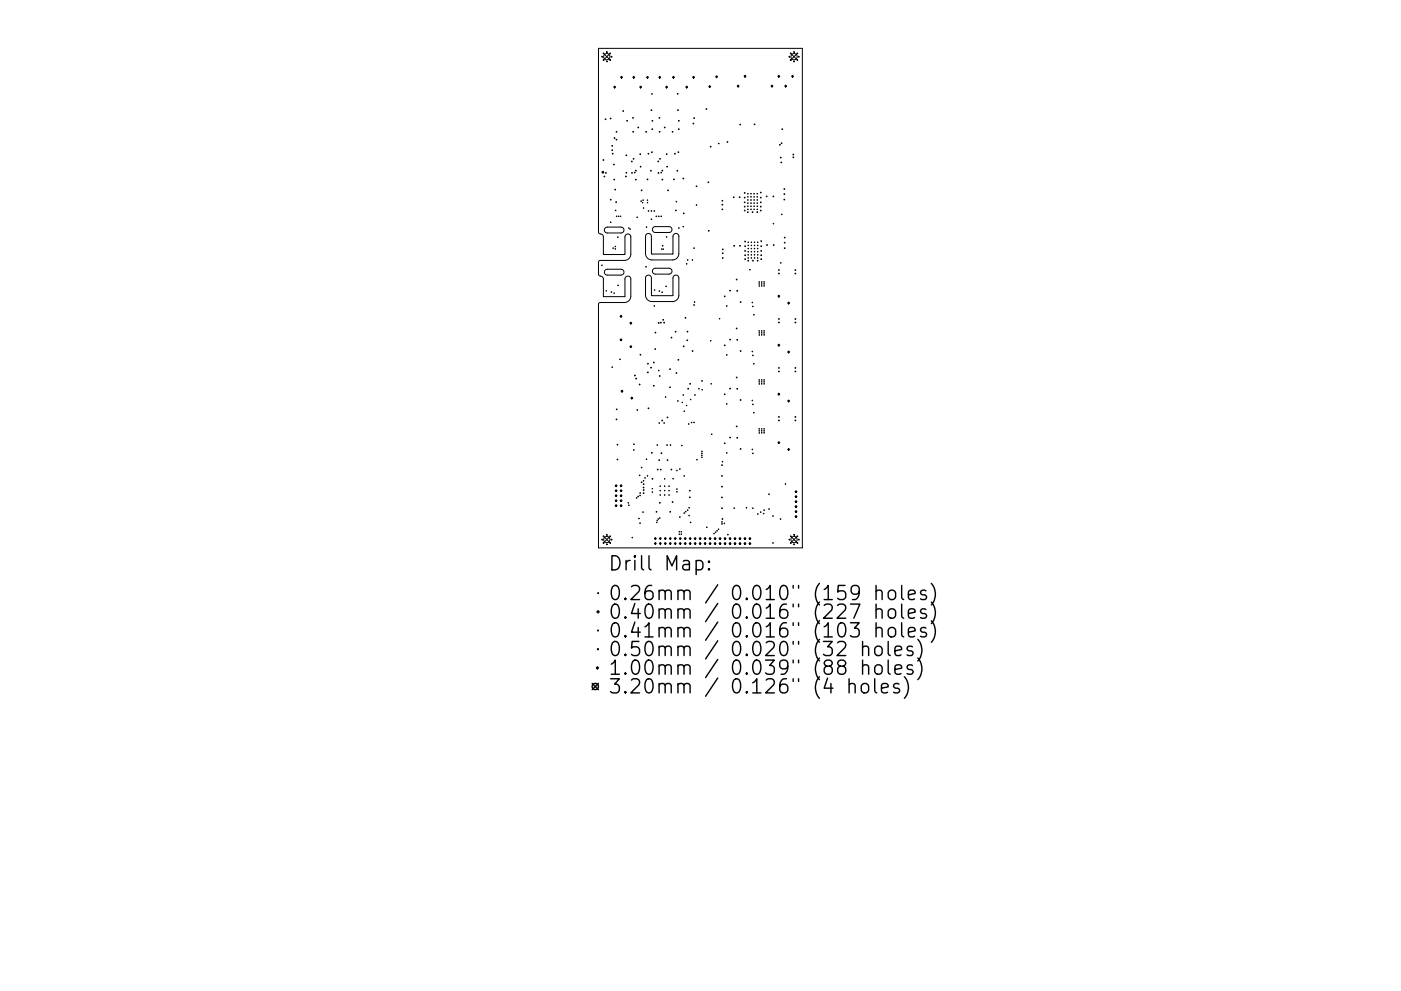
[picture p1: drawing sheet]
<svg xmlns="http://www.w3.org/2000/svg" width="297mm" height="210mm" viewBox="0 0 297 210" stroke-linecap="round" stroke-linejoin="round" font-family="sans-serif">
<defs><g id="words">
<g font-size="4.2">
<text x="128.9" y="121.1">Drill Map:</text>
<text x="128.9" y="127.4">0.26mm / 0.010&quot; (159 holes)</text>
<text x="128.9" y="131.3">0.40mm / 0.016&quot; (227 holes)</text>
<text x="128.9" y="135.3">0.41mm / 0.016&quot; (103 holes)</text>
<text x="128.9" y="139.2">0.50mm / 0.020&quot; (32 holes)</text>
<text x="128.9" y="143.2">1.00mm / 0.039&quot; (88 holes)</text>
<text x="128.9" y="147.2">3.20mm / 0.126&quot; (4 holes)</text>
</g>
</g></defs>
<g fill="none" stroke="#000" stroke-width=".21">
<path d="M126.9 10.3h43.2v105.9h-43.2v-51.6l.4-.4h5.1a1.35 1.35 0 0 0 1.3-1.4v-3.7l-.2-.4-.6-.1-.4 .4v3.9h-4.5l-.1-3.9-.2-.3-.6-.2-.2-.3v-2.6l.2-.3 5.3-.1a1.35 1.35 0 0 0 1.3-1.3v-3.7l-.2-.4-.6-.1-.4 .4v3.9h-4.5l-.1-3.9-.2-.3-.6-.2-.2-.3zM127.6 12l.1 .1zM127.9 11.2l.1 .2zM127.9 12.7l.1 .1zM128 11.4l1.3 1.3M128.6 11l.1 .1zM128.6 12.9l.1 .2zM129.3 11.2l.1 .2zM129.3 12.7l.1 .1zM129.3 11.4l-1.3 1.3M129.6 12l.1 .1zM130.1 18.5l.2-.2 .2 .2-.2 .2z"/>
<path d="M131.8 16.2l.2 .2-.2 .2-.2-.2zM134.4 16.2l.2 .2-.2 .2-.2-.2zM135.6 18.5l.2-.2 .2 .2-.2 .2zM137.3 16.2l.2 .2-.2 .2-.2-.2zM138.1 19.9h.2M138.2 19.8v.2M139.9 16.2l.2 .2-.2 .2-.2-.2zM141.3 18.3l.2 .2-.2 .2-.2-.2zM142.8 16.2l.2 .2-.2 .2-.2-.2zM145.4 18.5l.2-.2 .2 .2-.2 .2zM147 16.2l.3 .2-.3 .2-.2-.2zM150.3 18.4l.2-.2 .2 .2-.2 .2z"/>
<path d="M151.7 16.3l.2-.2 .2 .2-.2 .2zM156.3 18.3l.2-.2 .2 .2-.2 .2zM157.7 16.2l.3-.2 .2 .2-.2 .2zM163.5 18.3l.2-.2 .2 .2-.2 .2zM164.9 16.2l.2-.2 .2 .2-.2 .2zM166.4 18.3l.2-.2 .2 .2-.2 .2zM167.3 12l.1 .1zM167.6 11.2l.1 .2zM167.6 12.7l.1 .1zM167.7 11.4l1.3 1.3M167.8 16.2l.2-.2 .2 .2-.2 .2zM168.3 11l.1 .1z"/>
<path d="M168.3 12.9l.1 .2zM169 11.2l.1 .2zM169 12.7l.1 .1zM169 11.4l-1.3 1.3M169.3 12l.1 .1zM152.3 30.5h.2M152.4 30.4v.1M127.5 56.3h.2M127.6 56.2v.2M128.3 48.4l.4-.2h3.1l.4 .3 .1 .4-.2 .3-.3 .2h-3.1l-.5-.4zM128.3 57.3l.4-.2h3l.4 .2 .2 .5-.2 .3-.3 .3h-3.1l-.5-.4zM129.4 47.1h.2"/>
<path d="M129.5 47.1v.1M130 52.6l.1 .1M130.1 52.6l-.1 .1M130.4 52.3h.1M130.4 52.8l.1 .1M130.4 44.7h.2M130.5 52.2v.2M130.5 52.8l-.1 .1M130.5 44.6v.1M130.7 45.8l.1 .2M130.8 45.8l-.1 .2M130.9 50.3h.2"/>
<path d="M131 50.2v.2M131.1 45.8l.1 .2M131.2 45.8l-.1 .2M131.5 45.8l.1 .2M131.6 45.8l-.1 .2M133.3 48.3l.1 .1M133.4 48.3l-.1 .1M133.6 48.6l.1 .1M133.7 48.6l-.1 .1M135 46.1h.2M135.1 46v.2M135.9 42.6l.1 .1"/>
<path d="M136 42.6l-.1 .1M136.2 42.9l.1 .1M136.3 42.4l.1 .1M136.3 42.9l-.1 .1M136.4 44.1l.1 .1M136.4 42.4l-.1 .1M136.5 44.1l-.1 .1M136.9 56.6h.2M137 56.5v.2M137 48.2h.2M137 49.7l.6-.1 .5 .4 .1 3.9h4.4l.1-3.9 .3-.4h.6l.3 .5v3.7a1.35 1.35 0 0 1-1.3 1.3h-4.4a1.35 1.35 0 0 1-1.3-1.3v-3.6zM137 58.5l.6-.1 .5 .4 .1 3.9h4.4l.1-3.9 .3-.4 .6 .1 .3 .4v3.7a1.35 1.35 0 0 1-1.3 1.4h-4.4a1.35 1.35 0 0 1-1.3-1.4v-3.6z"/>
<path d="M137.1 48.1v.2M137.2 42.4l.1 .1M137.2 42.9l.1 .1M137.3 42.4l-.1 .1M137.3 42.9l-.1 .1M137.4 44.8h.2M137.5 44.7v.1M138 44.8h.2M138 46.5h.2M138.1 44.7v.1M138.1 46.4v.2M138.5 57.1l.4-.2h3l.4 .2 .2 .5-.2 .4-.3 .1-3.1 .1-.5-.5z"/>
<path d="M138.5 48.3l.4-.2h3.1l.4 .2 .1 .5-.2 .3-.3 .2h-3.2l-.5-.4zM138.6 44.8h.2M138.7 44.7v.2M139.1 45.9h.1M139.1 45.8v.2M139.6 45.9h.2M139.7 45.8v.2M140.1 45.9h.2M140.2 45.8v.2M140.2 52.8l.1 .1M140.3 52.8l-.1 .1M140.4 52.1h.2"/>
<path d="M140.5 52v.2M140.6 52.8l.1 .1M140.7 52.8l-.1 .1M141.2 50.3h.2M141.3 50.2v.1M143.3 42.8h.2M143.4 42.7v.2M143.9 48.3l.1 .1M144 48.3l-.1 .1M144.8 48l.1 .1M144.9 48l-.1 .1M145.5 56h.2"/>
<path d="M145.6 55.9v.2M145.7 55.1l.2 .1M145.9 55.1l-.2 .1M146.8 55.1l.1 .1M146.9 55.1l-.1 .1M147.1 52.7h.1M147.2 52.6v.1M147.6 43.5h.2M147.7 43.4v.2M158.5 41l.1 .2M158.5 41.7l.1 .1M158.5 42.4l.1 .1"/>
<path d="M158.5 43l.1 .1M158.5 43.7l.1 .1M158.5 44.4l.1 .1M158.6 51.4l.1 .1M158.6 52l.1 .1M158.6 52.7l.1 .1M158.6 53.3l.1 .2M158.6 54l.1 .1M158.6 54.7l.1 .1M158.6 41.7l-.1 .1M158.6 41l-.1 .2M158.6 42.4l-.1 .1"/>
<path d="M158.6 43l-.1 .1M158.6 43.7l-.1 .1M158.6 44.4l-.1 .1M158.7 51.4l-.1 .1M158.7 52l-.1 .1M158.7 52.7l-.1 .1M158.7 53.3l-.1 .2M158.7 54l-.1 .1M158.7 54.7l-.1 .1M158.9 57.2h.2M159 57.1v.2M159.2 41.7l.1 .1"/>
<path d="M159.2 42.4l.1 .1M159.2 43l.1 .1M159.2 44.4l.1 .1M159.2 41l.1 .2M159.2 43.7l.1 .1M159.3 52l.1 .1M159.3 52.7l.1 .1M159.3 53.3l.1 .2M159.3 54l.1 .1M159.3 54.7l.1 .1M159.3 51.4l.1 .1M159.3 41l-.1 .2"/>
<path d="M159.3 41.7l-.1 .1M159.3 42.4l-.1 .1M159.3 43l-.1 .1M159.3 43.7l-.1 .1M159.3 44.4l-.1 .1M159.4 51.4l-.1 .1M159.4 52l-.1 .1M159.4 52.7l-.1 .1M159.4 53.3l-.1 .2M159.4 54l-.1 .1M159.4 54.7l-.1 .1M159.8 44.4l.1 .1"/>
<path d="M159.8 41l.1 .2M159.8 41.7l.1 .1M159.8 42.4l.1 .1M159.8 43l.1 .1M159.8 43.7l.1 .1M159.9 52.7l.1 .1M159.9 53.3l.1 .2M159.9 54l.1 .1M159.9 54.7l.1 .1M159.9 52l.1 .1M159.9 51.4l.1 .1M159.9 41l-.1 .2"/>
<path d="M159.9 41.7l-.1 .1M159.9 42.4l-.1 .1M159.9 43l-.1 .1M159.9 43.7l-.1 .1M159.9 44.4l-.1 .1M160 51.4l-.1 .1M160 52l-.1 .1M160 52.7l-.1 .1M160 53.3l-.1 .2M160 54l-.1 .1M160 54.7l-.1 .1M160.5 41.7l.1 .1"/>
<path d="M160.5 42.4l.1 .1M160.5 43l.1 .1M160.5 43.7l.1 .1M160.5 44.4l.1 .1M160.5 41l.1 .2M160.6 53.3l.1 .2M160.6 54l.1 .1M160.6 54.7l.1 .1M160.6 52l.1 .1M160.6 51.4l.1 .1M160.6 52.7l.1 .1M160.6 41l-.1 .2"/>
<path d="M160.6 41.7l-.1 .1M160.6 42.4l-.1 .1M160.6 43l-.1 .1M160.6 43.7l-.1 .1M160.6 44.4l-.1 .1M160.7 51.4l-.1 .1M160.7 52l-.1 .1M160.7 52.7l-.1 .1M160.7 53.3l-.1 .2M160.7 54l-.1 .1M160.7 54.7l-.1 .1M160.9 59.8l.1 .1"/>
<path d="M161 59.8l-.1 .1M161.4 59.8l.1 .1M161.5 59.8l-.1 .1M162 59.8l.1 .1M162.1 59.8l-.1 .1M163.9 47.5h.2M164 47.4v.1M165.5 55.8h.1M165.5 55.7v.2M165.7 45.5h.1M165.7 45.4v.2M128.5 61.6l.1 .1"/>
<path d="M128.6 61.6l-.1 .1M129.5 62h.2M129.6 61.9v.2M129.7 77.9h.2M129.8 77.8v.2M130.2 62.2l.1 .1M130.3 62.2l-.1 .1M131 60.5h.1M131 60.5v.1M131.4 76.2h.1M131.5 67.1l.2-.2 .2 .2-.2 .2zM131.5 76.2v.1"/>
<path d="M131.7 71.9l.2 .2-.2 .2-.2-.2zM133.5 68.5l.2-.2 .3 .2-.3 .3zM133.7 73.3l.3 .2-.3 .2-.2-.2zM138.6 64.9h.2M138.7 61.5l.1 .1M138.7 64.8v.2M138.8 61.5l-.1 .1M139.6 78.6l.1 .1M139.7 78.6l-.1 .1M139.7 61.8h.2M139.8 61.7v.1M140.3 61.9l.2 .2"/>
<path d="M140.5 61.9l-.2 .2M141.1 60.8h.2M141.2 60.7v.1M147.1 64.7h.1M147.2 64.6v.2M147.2 64.1h.1M147.3 64v.2M150.6 72.2l.1 .1M150.7 72.2l-.1 .1M152.5 67.6l.1 .1M152.6 67.6l-.1 .1M154 64.9h.2"/>
<path d="M154 75.3h.2M154.1 64.8v.2M154.1 75.2v.2M159.4 64.2h.2M159.4 74.6h.2M159.5 64.1v.2M159.5 74.5v.2M159.5 65h.2M159.5 75.4h.2M159.6 64.9v.2M159.6 75.3v.2M159.7 66.8h.2"/>
<path d="M159.7 77.2h.2M159.8 66.7v.2M159.8 77.1v.2M160.9 70.2l.1 .1M160.9 60.2l.1 .1M160.9 70.6l.1 .1M160.9 60.6l.1 .1M160.9 71l.1 .1M161 70.6l-.1 .1M161 70.2l-.1 .1M161 60.2l-.1 .1M161 60.6l-.1 .1"/>
<path d="M161 71l-.1 .1M161.4 60.2l.1 .1M161.4 60.6l.1 .1M161.4 70.2l.1 .1M161.4 70.6l.1 .1M161.4 71l.1 .1M161.5 60.2l-.1 .1M161.5 60.6l-.1 .1M161.5 70.2l-.1 .1M161.5 70.6l-.1 .1M161.5 71l-.1 .1M162 60.2l.1 .1"/>
<path d="M162 60.6l.1 .1M162 70.2l.1 .1M162 70.6l.1 .1M162 71l.1 .1M162.1 70.2l-.1 .1M162.1 60.2l-.1 .1M162.1 60.6l-.1 .1M162.1 70.6l-.1 .1M162.1 71l-.1 .1M164.9 62.8l.2-.2 .2 .2-.2 .2zM164.9 73.2l.2-.2 .2 .2-.2 .2zM167.2 64.1l.2 .2-.2 .2-.2-.2z"/>
<path d="M167.2 74.5l.2 .2-.2 .2-.2-.2zM131.9 82.8l.2 .2-.2 .2-.2-.2zM134 84.2l.2 .2-.2 .3-.3-.3zM134.3 95.5h.2M134.3 94.3h.2M134.4 95.4v.1M134.4 94.2v.1M135.9 99.2h.2M136 99.1v.2M137 97.4h.2M137.1 97.4v.1M139.3 94.4h.1"/>
<path d="M139.4 94.3v.2M139.7 89.7l.1 .1M139.8 89.7l-.1 .1M140 99.6h.2M140.1 99.5v.2M140.8 89.7l.1 .1M140.9 89.7l-.1 .1M141 84.2h.2M141.1 84.2v.1M141.4 94.4h.1M141.4 94.3v.2M142.1 94.4h.1"/>
<path d="M142.2 94.3v.2M143.5 99.8l.1 .1M143.6 99.8l-.1 .1M143.7 85l.1 .1M143.8 85l-.1 .1M144.1 99.5l.1 .1M144.2 99.5l-.1 .1M144.5 94.5h.1M144.6 94.4v.2M144.6 85.3l.1 .1M144.7 85.3l-.1 .1M144.8 83.8l.1 .1"/>
<path d="M144.9 83.8l-.1 .1M145 87.2l.1 .1M145.1 87.2l-.1 .1M145.5 86l.1 .1M145.6 86l-.1 .1M145.9 90h.2M146 89.9v.1M146.4 84.7l.1 .1M146.5 84.7l-.1 .1M146.5 89.6h.2M146.6 89.6v.1M147.1 89.6h.1"/>
<path d="M147.2 89.6v.1M147.3 83.8l.1 .1M147.4 83.8l-.1 .1M147.7 97.5l.1 .1M147.8 97.5l-.1 .1M148.1 82.4l.1 .1M148.2 82.4l-.1 .1M148.8 95.7l.1 .1M148.8 96.1l.1 .1M148.8 96.6l.1 .1M148.8 97l.1 .1M148.8 82.6l.1 .1"/>
<path d="M148.9 96.1l-.1 .1M148.9 95.7l-.1 .1M148.9 96.6l-.1 .1M148.9 97l-.1 .1M148.9 82.6l-.1 .1M150.7 81.4l.1 .1M150.8 92.1l.1 .1M150.8 81.4l-.1 .1M150.9 92.1l-.1 .1M153.1 98h.2M153.2 97.9v.1M154 85.7h.2"/>
<path d="M154 96.1h.2M154.1 85.6v.2M154.1 96v.2M159.4 85h.2M159.4 95.4h.2M159.5 84.9v.2M159.5 95.3v.1M159.5 85.8h.2M159.5 96.2h.2M159.6 85.7v.2M159.6 96.1v.2M159.7 87.6h.2"/>
<path d="M159.8 87.5v.1M160.9 80.5l.1 .2M160.9 81l.1 .1M160.9 90.9l.1 .1M160.9 91.4l.1 .1M160.9 81.4l.1 .1M160.9 91.8l.1 .1M161 81l-.1 .1M161 80.5l-.1 .2M161 90.9l-.1 .1M161 91.4l-.1 .1M161 81.4l-.1 .1"/>
<path d="M161 91.8l-.1 .1M161.4 80.5l.1 .2M161.4 81l.1 .1M161.4 81.4l.1 .1M161.4 90.9l.1 .1M161.4 91.4l.1 .1M161.4 91.8l.1 .1M161.5 81l-.1 .1M161.5 80.5l-.1 .2M161.5 81.4l-.1 .1M161.5 90.9l-.1 .1M161.5 91.4l-.1 .1"/>
<path d="M161.5 91.8l-.1 .1M162 80.5l.1 .2M162 81l.1 .1M162 81.4l.1 .1M162 90.9l.1 .1M162 91.4l.1 .1M162 91.8l.1 .1M162.1 81l-.1 .1M162.1 80.5l-.1 .2M162.1 81.4l-.1 .1M162.1 90.9l-.1 .1M162.1 91.4l-.1 .1"/>
<path d="M162.1 91.8l-.1 .1M164.9 83.6l.2-.2 .2 .2-.2 .2zM165.1 93.7l.2 .2-.2 .2-.2-.2zM167.2 95.1l.2 .3-.2 .2-.2-.2zM167.2 84.9l.2 .2-.2 .2-.2-.2zM127.6 114.4l.1 .1zM127.9 113.7l.1 .1zM127.9 115.1l.1 .2zM128 113.8l1.3 1.3M128.6 113.4l.1 .2zM128.6 115.4l.1 .1zM129.3 113.7l.1 .1z"/>
<path d="M129.3 115.1l.1 .2zM129.3 113.8l-1.3 1.3M129.6 114.4l.1 .1zM130.4 105.2l.2-.3 .2 .3-.2 .2zM130.6 102.8l.2 .2-.2 .3-.2-.3zM130.6 103.9l.2 .2-.2 .2-.2-.2zM130.6 106l.2 .2-.2 .2-.2-.2zM130.6 107.1l.2 .2-.2 .2-.2-.2zM131.5 103l.2-.2 .2 .2-.2 .3zM131.5 105.2l.2-.3 .2 .3-.2 .2zM131.5 106.2l.2-.2 .2 .2-.2 .2zM131.5 107.3l.2-.2 .2 .2-.2 .2z"/>
<path d="M131.7 103.9l.2 .2-.2 .2-.2-.2zM133.1 106.7h.2M133.2 106.6v.2M133.2 107.2h.2M133.3 107.1v.2M134 114.1h.1M134.1 114v.1M134.9 105.6h.2M135 105.6v.1M135.2 105.3h.2M135.3 105.2v.2M135.4 110h.2"/>
<path d="M135.5 109.9v.2M135.5 100.9h.2M135.6 111h.2M135.6 100.8v.1M135.6 104.6h.2M135.6 105.1h.2M135.7 110.9v.2M135.7 104.5v.2M135.7 105v.2M136.3 108.7h.1M136.3 108.6v.1M136.4 102h.1"/>
<path d="M136.4 101.9v.2M136.7 101.3l.1 .1M136.8 101.3l-.1 .1M137.2 100.9l.1 .1M137.3 100.9l-.1 .1M138.3 103.6l.1 .1M138.3 104.3l.1 .2M138.4 103.6l-.1 .1M138.4 104.3l-.1 .2M138.7 115.3l.2-.2 .2 .2-.2 .2zM138.9 114l.2 .3-.2 .2-.2-.2zM139.2 110.8l.1 .1"/>
<path d="M139.3 110.4l.1 .1M139.3 110.8l-.1 .1M139.4 110.4l-.1 .1M139.5 110.1l.1 .1M139.6 110.1l-.1 .1M139.8 115.3l.2-.2 .2 .2-.2 .2zM139.8 109.9l.1 .1M139.9 103.1l.1 .1M139.9 104l.1 .1M139.9 105l.1 .1M139.9 109.9l-.1 .1M140 114l.2 .3-.2 .2-.2-.2z"/>
<path d="M140 103.1l-.1 .1M140 104l-.1 .1M140 105l-.1 .1M140.8 114.3l.3-.3 .2 .3-.2 .2zM140.8 115.3l.3-.2 .2 .2-.2 .2zM140.9 101.5l.1 .1M140.9 103.1l.1 .1M140.9 104l.1 .1M140.9 105l.1 .1M141 103.1l-.1 .1M141 104l-.1 .1M141 101.5l-.1 .1"/>
<path d="M141 105l-.1 .1M141.8 105l.1 .1M141.8 104l.1 .1M141.8 103.1l.1 .1M141.9 114.3l.2-.3 .2 .3-.2 .2zM141.9 115.3l.2-.2 .2 .2-.2 .2zM141.9 103.1l-.1 .1M141.9 104l-.1 .1M141.9 105l-.1 .1M142.7 101.5l.1 .1M142.8 101.5l-.1 .1M143 114.3l.2-.3 .2 .3-.2 .2z"/>
<path d="M143 115.3l.2-.2 .2 .2-.2 .2zM143.5 103.7l.1 .1M143.5 104.3l.1 .1M143.6 103.7l-.1 .1M143.6 104.3l-.1 .1M144 112.8l.1 .1M144 113.3l.1 .1M144 114.3l.2-.3 .2 .3-.2 .2zM144 115.3l.2-.2 .2 .2-.2 .2zM144.1 109.7h.1M144.1 112.8l-.1 .1M144.1 113.3l-.1 .1"/>
<path d="M144.1 109.6v.2M144.4 113.3l.1 .1M144.4 112.8l.1 .1M144.5 113.3l-.1 .1M144.5 112.8l-.1 .1M145 101h.2M145 108.9h.2M145.1 114.3l.2-.3 .2 .3-.2 .2zM145.1 115.3l.2-.2 .2 .2-.2 .2zM145.1 100.9v.2M145.1 108.8v.2M145.3 108.6h.2"/>
<path d="M145.4 108.5v.1M145.7 108.2h.2M145.8 108.2v.1M146 107.7h.2M146 109.4h.2M146.1 107.6v.2M146.1 109.3v.2M146.1 114.3l.2-.3 .2 .3-.2 .2zM146.1 115.3l.2-.2 .2 .2-.2 .2zM146.3 110.8h.2M146.4 110.8v.1M147.2 115.3l.2-.2 .2 .2-.2 .2z"/>
<path d="M147.4 114l.2 .3-.2 .2-.2-.2zM148.2 114.3l.2-.3 .3 .3-.3 .2zM148.2 115.3l.2-.2 .3 .2-.3 .2zM149.3 114.3l.2-.3 .2 .3-.2 .2zM149.3 115.3l.2-.2 .2 .2-.2 .2zM149.8 111.9h.1M149.9 111.8v.2M150.3 115.3l.3-.2 .2 .2-.2 .2zM150.6 114l.2 .3-.2 .2-.3-.2zM151.3 113.1l.1 .2M151.4 114.3l.2-.3 .2 .3-.2 .2zM151.4 115.3l.2-.2 .2 .2-.2 .2z"/>
<path d="M151.4 113.1l-.1 .2M151.7 112.9l.1 .1M151.8 112.9l-.1 .1M152 112.6l.1 .1M152.1 112.6l-.1 .1M152.3 112.2l.1 .1M152.4 112.2l-.1 .1M152.5 114.3l.2-.3 .2 .3-.2 .2zM152.5 115.3l.2-.2 .2 .2-.2 .2zM153 110.7h.2M153 111.2h.2M153.1 110.7v.1"/>
<path d="M153.1 111.1v.1M153.5 111h.2M153.5 114.3l.2-.3 .2 .3-.2 .2zM153.5 115.3l.2-.2 .2 .2-.2 .2zM153.6 111v.1M154.2 113.4h.2M154.3 113.4v.1M154.6 114.3l.2-.3 .2 .3-.2 .2zM154.6 115.3l.2-.2 .2 .2-.2 .2zM155.6 107.8h.2M155.7 107.7v.2M155.8 114l.2 .3-.2 .2-.2-.2z"/>
<path d="M155.8 115.1l.2 .2-.2 .2-.2-.2zM156.7 114.3l.2-.3 .2 .3-.2 .2zM156.7 115.3l.2-.2 .2 .2-.2 .2zM157.7 114.3l.2-.3 .3 .3-.3 .2zM157.7 115.3l.2-.2 .3 .2-.3 .2zM158.2 107.7h.2M158.3 107.6v.2M158.8 115.3l.2-.2 .2 .2-.2 .2zM159 114l.2 .3-.2 .2-.2-.2zM159.5 107.8h.2M159.6 107.7v.2M160.6 109.1h.2"/>
<path d="M160.7 109v.1M161.2 108.7h.2M161.3 108.6v.1M161.8 109h.2M161.9 108.9v.2M161.9 108.2h.2M162 108.2v.1M163 104.9h.1M163 108h.1M163 104.8v.1M163 107.9v.2M163.8 109.5h.2"/>
<path d="M163.8 115.2h.2M163.9 109.4v.2M163.9 115.1v.2M165.4 110.1h.2M165.5 110v.2M166.5 102.7h.1M166.5 102.6v.2M167.3 114.4l.1 .1zM167.6 113.7l.1 .1zM167.6 115.1l.1 .2zM167.7 113.8l1.3 1.3M168.3 113.4l.1 .2z"/>
<path d="M168.3 115.4l.1 .1zM168.6 105.4l.2-.3 .2 .3-.2 .2zM168.6 109.6l.2-.2 .2 .2-.2 .2zM168.8 104.1l.2 .2-.2 .2-.2-.2zM168.8 106.2l.2 .2-.2 .2-.2-.2zM168.8 107.3l.2 .2-.2 .2-.2-.2zM168.8 108.3l.2 .2-.2 .2-.2-.2zM169 113.7l.1 .1zM169 115.1l.1 .2zM169 113.8l-1.3 1.3M169.3 114.4l.1 .1z"/>
<circle cx="128.7" cy="12" r=".66"/>
<circle cx="143.7" cy="19.9" r=".08"/>
<circle cx="168.3" cy="12" r=".66"/>
<circle cx="127.9" cy="33.9" r=".08"/>
<circle cx="128.1" cy="37.4" r=".08"/>
<circle cx="128.4" cy="25.3" r=".08"/>
<circle cx="128.5" cy="36.7" r=".08"/>
<circle cx="129.5" cy="25.1" r=".08"/>
<circle cx="129.8" cy="31.9" r=".08"/>
<circle cx="129.8" cy="31" r=".08"/>
<circle cx="129.9" cy="32.6" r=".08"/>
<circle cx="130.2" cy="34.9" r=".08"/>
<circle cx="130.2" cy="38.1" r=".08"/>
<circle cx="130.3" cy="29.3" r=".08"/>
<circle cx="130.7" cy="29.6" r=".08"/>
<circle cx="130.7" cy="28" r=".08"/>
<circle cx="132.1" cy="23.6" r=".08"/>
<circle cx="132.7" cy="37.4" r=".08"/>
<circle cx="132.8" cy="33" r=".08"/>
<circle cx="132.8" cy="36.7" r=".08"/>
<circle cx="133" cy="25.6" r=".08"/>
<circle cx="134" cy="34.3" r=".08"/>
<circle cx="134" cy="36.7" r=".08"/>
<circle cx="134.2" cy="25" r=".08"/>
<circle cx="134.2" cy="28" r=".08"/>
<circle cx="134.3" cy="33.7" r=".08"/>
<circle cx="134.6" cy="36.6" r=".08"/>
<circle cx="134.8" cy="38.1" r=".08"/>
<circle cx="134.8" cy="36.2" r=".08"/>
<circle cx="135.3" cy="27" r=".08"/>
<circle cx="135.7" cy="32.7" r=".08"/>
<circle cx="135.8" cy="35.4" r=".08"/>
<circle cx="137" cy="28" r=".08"/>
<circle cx="137.3" cy="38.1" r=".08"/>
<circle cx="137.5" cy="32.6" r=".08"/>
<circle cx="138" cy="36.2" r=".08"/>
<circle cx="138.1" cy="23.4" r=".08"/>
<circle cx="138.2" cy="32.3" r=".08"/>
<circle cx="138.3" cy="27.4" r=".08"/>
<circle cx="138.3" cy="25.6" r=".08"/>
<circle cx="139.6" cy="34.3" r=".08"/>
<circle cx="139.6" cy="36.7" r=".08"/>
<circle cx="139.8" cy="25" r=".08"/>
<circle cx="139.9" cy="28" r=".08"/>
<circle cx="139.9" cy="33.7" r=".08"/>
<circle cx="140.2" cy="36.6" r=".08"/>
<circle cx="140.4" cy="38.1" r=".08"/>
<circle cx="140.4" cy="36.2" r=".08"/>
<circle cx="140.9" cy="27" r=".08"/>
<circle cx="141.4" cy="32.7" r=".08"/>
<circle cx="141.4" cy="35.4" r=".08"/>
<circle cx="142.6" cy="28" r=".08"/>
<circle cx="142.9" cy="38.1" r=".08"/>
<circle cx="143.1" cy="32.6" r=".08"/>
<circle cx="143.6" cy="36.2" r=".08"/>
<circle cx="143.7" cy="23.4" r=".08"/>
<circle cx="143.8" cy="32.3" r=".08"/>
<circle cx="143.9" cy="27.4" r=".08"/>
<circle cx="143.9" cy="25.6" r=".08"/>
<circle cx="144.9" cy="37.9" r=".08"/>
<circle cx="147" cy="26.2" r=".08"/>
<circle cx="147.2" cy="25.1" r=".08"/>
<circle cx="147.7" cy="39.5" r=".08"/>
<circle cx="149.8" cy="23.1" r=".08"/>
<circle cx="150.2" cy="38.7" r=".08"/>
<circle cx="150.7" cy="31.1" r=".08"/>
<circle cx="154.2" cy="30.1" r=".08"/>
<circle cx="156.9" cy="26.4" r=".08"/>
<circle cx="160" cy="26.4" r=".08"/>
<circle cx="165.4" cy="30.7" r=".08"/>
<circle cx="165.5" cy="33.4" r=".08"/>
<circle cx="165.6" cy="34.5" r=".08"/>
<circle cx="165.7" cy="30.4" r=".08"/>
<circle cx="165.9" cy="27.4" r=".08"/>
<circle cx="168.2" cy="32.8" r=".08"/>
<circle cx="168.2" cy="33.4" r=".08"/>
<circle cx="129.5" cy="42.4" r=".08"/>
<circle cx="130.4" cy="40.2" r=".08"/>
<circle cx="130.6" cy="42.9" r=".08"/>
<circle cx="136" cy="40.4" r=".08"/>
<circle cx="141.6" cy="40.4" r=".08"/>
<circle cx="143.3" cy="44.7" r=".08"/>
<circle cx="145" cy="45.3" r=".08"/>
<circle cx="150.3" cy="49" r=".08"/>
<circle cx="153.2" cy="43.4" r=".08"/>
<circle cx="153.2" cy="44.4" r=".08"/>
<circle cx="153.2" cy="42.6" r=".08"/>
<circle cx="153.2" cy="52.9" r=".08"/>
<circle cx="153.2" cy="53.7" r=".08"/>
<circle cx="153.2" cy="54.7" r=".08"/>
<circle cx="155.6" cy="41.8" r=".08"/>
<circle cx="155.6" cy="52.2" r=".08"/>
<circle cx="156.2" cy="59.3" r=".08"/>
<circle cx="156.8" cy="41.8" r=".08"/>
<circle cx="156.9" cy="52.2" r=".08"/>
<circle cx="157.9" cy="44.7" r=".08"/>
<circle cx="157.9" cy="40.9" r=".08"/>
<circle cx="157.9" cy="43.8" r=".08"/>
<circle cx="157.9" cy="41.9" r=".08"/>
<circle cx="157.9" cy="42.9" r=".08"/>
<circle cx="158" cy="52.2" r=".08"/>
<circle cx="158" cy="54.1" r=".08"/>
<circle cx="158" cy="53.2" r=".08"/>
<circle cx="158" cy="51.2" r=".08"/>
<circle cx="158" cy="55" r=".08"/>
<circle cx="158.6" cy="45" r=".08"/>
<circle cx="158.6" cy="55.3" r=".08"/>
<circle cx="159.6" cy="45" r=".08"/>
<circle cx="159.6" cy="55.3" r=".08"/>
<circle cx="160.6" cy="45" r=".08"/>
<circle cx="160.6" cy="55.3" r=".08"/>
<circle cx="161.3" cy="40.8" r=".08"/>
<circle cx="161.3" cy="44.7" r=".08"/>
<circle cx="161.3" cy="43.8" r=".08"/>
<circle cx="161.3" cy="41.9" r=".08"/>
<circle cx="161.3" cy="42.9" r=".08"/>
<circle cx="161.4" cy="52.2" r=".08"/>
<circle cx="161.4" cy="54.1" r=".08"/>
<circle cx="161.4" cy="53.2" r=".08"/>
<circle cx="161.4" cy="51.2" r=".08"/>
<circle cx="161.4" cy="55" r=".08"/>
<circle cx="162.5" cy="41.7" r=".08"/>
<circle cx="162.6" cy="52" r=".08"/>
<circle cx="164" cy="41.7" r=".08"/>
<circle cx="164" cy="52" r=".08"/>
<circle cx="165.1" cy="57.3" r=".08"/>
<circle cx="165.1" cy="58" r=".08"/>
<circle cx="166.3" cy="42.3" r=".08"/>
<circle cx="166.3" cy="41.2" r=".08"/>
<circle cx="166.3" cy="40.1" r=".08"/>
<circle cx="166.4" cy="50.4" r=".08"/>
<circle cx="166.4" cy="52.7" r=".08"/>
<circle cx="166.4" cy="51.5" r=".08"/>
<circle cx="168.6" cy="57.3" r=".08"/>
<circle cx="168.6" cy="58" r=".08"/>
<circle cx="134.6" cy="79.7" r=".08"/>
<circle cx="135.8" cy="75.3" r=".08"/>
<circle cx="137.4" cy="79" r=".08"/>
<circle cx="137.4" cy="77.2" r=".08"/>
<circle cx="138" cy="78" r=".08"/>
<circle cx="138.6" cy="76.9" r=".08"/>
<circle cx="138.9" cy="74.1" r=".08"/>
<circle cx="139" cy="70.6" r=".08"/>
<circle cx="139.7" cy="68.5" r=".08"/>
<circle cx="139.9" cy="79.8" r=".08"/>
<circle cx="140.1" cy="68.5" r=".08"/>
<circle cx="140.6" cy="67.9" r=".08"/>
<circle cx="140.8" cy="68.5" r=".08"/>
<circle cx="142.1" cy="78.3" r=".08"/>
<circle cx="142.4" cy="71.6" r=".08"/>
<circle cx="143.2" cy="70.4" r=".08"/>
<circle cx="143.4" cy="79.1" r=".08"/>
<circle cx="143.8" cy="76.3" r=".08"/>
<circle cx="145" cy="73.5" r=".08"/>
<circle cx="145.3" cy="67.4" r=".08"/>
<circle cx="145.7" cy="72.2" r=".08"/>
<circle cx="145.8" cy="70.4" r=".08"/>
<circle cx="146.8" cy="74.5" r=".08"/>
<circle cx="153.7" cy="73.3" r=".08"/>
<circle cx="153.7" cy="62.9" r=".08"/>
<circle cx="154.8" cy="61.7" r=".08"/>
<circle cx="154.8" cy="72" r=".08"/>
<circle cx="156.2" cy="69.7" r=".08"/>
<circle cx="156.3" cy="72.1" r=".08"/>
<circle cx="156.3" cy="61.7" r=".08"/>
<circle cx="157" cy="74.5" r=".08"/>
<circle cx="157" cy="64.1" r=".08"/>
<circle cx="165.1" cy="68.4" r=".08"/>
<circle cx="165.1" cy="78.1" r=".08"/>
<circle cx="165.1" cy="67.7" r=".08"/>
<circle cx="165.1" cy="78.8" r=".08"/>
<circle cx="168.6" cy="68.4" r=".08"/>
<circle cx="168.6" cy="78.1" r=".08"/>
<circle cx="168.6" cy="67.7" r=".08"/>
<circle cx="168.6" cy="78.8" r=".08"/>
<circle cx="130.7" cy="89" r=".08"/>
<circle cx="130.8" cy="86.9" r=".08"/>
<circle cx="130.9" cy="94.3" r=".08"/>
<circle cx="130.9" cy="97.5" r=".08"/>
<circle cx="134.9" cy="80.3" r=".08"/>
<circle cx="135.1" cy="87" r=".08"/>
<circle cx="135.6" cy="81.6" r=".08"/>
<circle cx="137.5" cy="86.6" r=".08"/>
<circle cx="138.2" cy="96.1" r=".08"/>
<circle cx="138.6" cy="81.8" r=".08"/>
<circle cx="139.4" cy="99.6" r=".08"/>
<circle cx="139.8" cy="97.6" r=".08"/>
<circle cx="140.2" cy="96.1" r=".08"/>
<circle cx="140.4" cy="89.2" r=".08"/>
<circle cx="141.5" cy="88.6" r=".08"/>
<circle cx="141.5" cy="97.6" r=".08"/>
<circle cx="142.1" cy="82.2" r=".08"/>
<circle cx="142.4" cy="99.6" r=".08"/>
<circle cx="145.9" cy="82.5" r=".08"/>
<circle cx="146.3" cy="81.4" r=".08"/>
<circle cx="148.8" cy="80.8" r=".08"/>
<circle cx="153.1" cy="98.7" r=".08"/>
<circle cx="153.7" cy="94" r=".08"/>
<circle cx="153.7" cy="83.7" r=".08"/>
<circle cx="154.8" cy="92.8" r=".08"/>
<circle cx="154.8" cy="82.4" r=".08"/>
<circle cx="156.2" cy="90.5" r=".08"/>
<circle cx="156.2" cy="80.1" r=".08"/>
<circle cx="156.3" cy="82.5" r=".08"/>
<circle cx="156.3" cy="92.9" r=".08"/>
<circle cx="157" cy="84.9" r=".08"/>
<circle cx="157" cy="95.3" r=".08"/>
<circle cx="165.1" cy="88.5" r=".08"/>
<circle cx="165.1" cy="89.2" r=".08"/>
<circle cx="168.6" cy="88.5" r=".08"/>
<circle cx="168.6" cy="89.2" r=".08"/>
<circle cx="128.7" cy="114.5" r=".66"/>
<circle cx="136" cy="102.3" r=".08"/>
<circle cx="136.4" cy="103.4" r=".08"/>
<circle cx="136.5" cy="104.6" r=".08"/>
<circle cx="136.5" cy="102.7" r=".08"/>
<circle cx="136.5" cy="104" r=".08"/>
<circle cx="138.3" cy="101.6" r=".08"/>
<circle cx="139.2" cy="108.6" r=".08"/>
<circle cx="139.9" cy="106.7" r=".08"/>
<circle cx="142.1" cy="108.6" r=".08"/>
<circle cx="142.6" cy="106.5" r=".08"/>
<circle cx="146.3" cy="105.5" r=".08"/>
<circle cx="146.3" cy="104.1" r=".08"/>
<circle cx="153.1" cy="101" r=".08"/>
<circle cx="153.1" cy="107.8" r=".08"/>
<circle cx="153.1" cy="105.5" r=".08"/>
<circle cx="153.1" cy="103.3" r=".08"/>
<circle cx="153.2" cy="110.1" r=".08"/>
<circle cx="168.3" cy="114.5" r=".66"/>
</g>
<g fill="#000" stroke="#000" stroke-width=".21">
<circle cx="127.8" cy="36.5" r=".18"/>
<circle cx="126.8" cy="129.8" r=".23"/>
</g>
<g fill="none" stroke="#000" stroke-width=".3">
<path d="M147.6 119.1l.9-.2 .5 .6v.8l-.3 .5-.2 .1-.9-.1M150.3 119.1l.2 .1-.2 .1-.1-.1 .1-.1v.2M126.7 137.7l.1 .1zM126.7 133.8h.2M126.8 125.8l.1 .1M126.8 133.7v.2M126.9 125.8l-.1 .1M150.3 120.6l.2 .2-.2 .1-.1-.1 .1-.2v.3M182.9 137.4a.74 .74 0 0 1 1.3 .1v1.6M182.9 136.1v3M185.7 125.5a.74 .74 0 0 1 1.3 .1v1.6M185.7 129.5a.75 .75 0 0 1 1.3 .1v1.6"/>
<path d="M185.7 133.4a.74 .74 0 0 1 1.3 .2v1.5M185.7 137.2a.81 .81 0 0 1 1.3 .5v.8a.81 .81 0 0 1-.8 .6 .81 .81 0 0 1-.7-.6v-.8zM185.7 124.2v3M185.7 128.2v3M185.7 132.1v3M188.3 136.1v2.6l.4 .4M188.5 125.5a.81 .81 0 0 1 .8-.3 .81 .81 0 0 1 .6 .6v.8a.81 .81 0 0 1-.8 .6 .81 .81 0 0 1-.8-.6v-.8zM188.5 133.4a.81 .81 0 0 1 .8-.3 .81 .81 0 0 1 .6 .6v.9a.81 .81 0 0 1-.8 .6 .81 .81 0 0 1-.8-.6v-.9zM188.6 129.3a.81 .81 0 0 1 1.3 .4v.9a.81 .81 0 0 1-.8 .6 .81 .81 0 0 1-.8-.6v-.9zM189.7 138.1l1.5-.3-.2-.6-.8-.1-.5 .4v1.2l.2 .2 .3 .2 .8-.2M191.2 124.2v2.6l.4 .4M191.2 128.2v2.5l.4 .5"/>
<path d="M191.2 132.1v2.6l.4 .4M192.6 126.2l1.4-.3-.1-.5-.9-.2-.4 .4v1.2l.1 .3 .3 .1 .9-.1M192.6 130.2l1.4-.3-.1-.6-.9-.1-.4 .4v1.1l.1 .3 .3 .2 .9-.2M192.6 134.1l1.4-.3-.1-.5-.9-.2-.4 .5v1.1l.1 .3 .3 .1 .9-.1M193.5 137.2l-.8-.1-.4 .4 .2 .4 1 .3 .1 .3-.1 .4-.3 .2-.9-.2M194.6 135.7a3.4 3.4 0 0 1 0 4.5M194.6 139.6a3.4 3.4 0 0 1 0 4.6M196.3 125.4l-.7-.2-.4 .4 .1 .5 1 .3 .2 .2-.2 .5-.3 .1-.8-.1M196.3 129.3l-.7-.1-.4 .4 .1 .4 1 .3 .2 .3-.2 .4-.3 .2-.8-.2M196.3 133.3l-.7-.2-.4 .5 .1 .4 1 .3 .2 .3-.2 .4-.3 .1-.8-.1M197.5 123.8a3.4 3.4 0 0 1 0 4.6M197.5 127.7a3.4 3.4 0 0 1 0 4.6"/>
<path d="M197.5 131.7a3.4 3.4 0 0 1 0 4.6M125.5 145l1.4 1.3M126.5 141.7l.2-.2 .2 .2-.2 .2zM126.9 145l-1.4 1.3M180 145.3a.74 .74 0 0 1 1.3 .1v1.6M180 144v3M182.7 145.3a.81 .81 0 0 1 .8-.3 .81 .81 0 0 1 .7 .6v.8a.81 .81 0 0 1-.8 .6 .81 .81 0 0 1-.8-.6v-.8zM182.9 141.3a.74 .74 0 0 1 1.3 .2v1.5M182.9 140v3M185.5 144v2.6l.4 .4M185.6 141.3a.81 .81 0 0 1 .8-.3 .81 .81 0 0 1 .6 .6v.9a.81 .81 0 0 1-.8 .6 .81 .81 0 0 1-.7-.6v-.9zM186.9 146l1.4-.3-.1-.5-.9-.2-.4 .4v1.2l.1 .3 .3 .1 .9-.1"/>
<path d="M188.3 140v2.6l.4 .4M189.7 142l1.5-.2-.2-.6-.8-.2-.5 .5v1.1l.2 .3 .3 .1 .8-.1M190.6 145.2l-.7-.2-.4 .4 .1 .5 1 .3 .1 .2-.1 .5-.3 .1-.8-.1M191.7 143.6a3.4 3.4 0 0 1 0 4.6M193.5 141.2l-.8-.2-.4 .5 .2 .4 1 .3 .1 .3-.1 .4-.3 .1-.9-.1"/>
<circle cx="126.2" cy="145.7" r=".66"/>
</g>
<use href="#words"/>
</svg>
